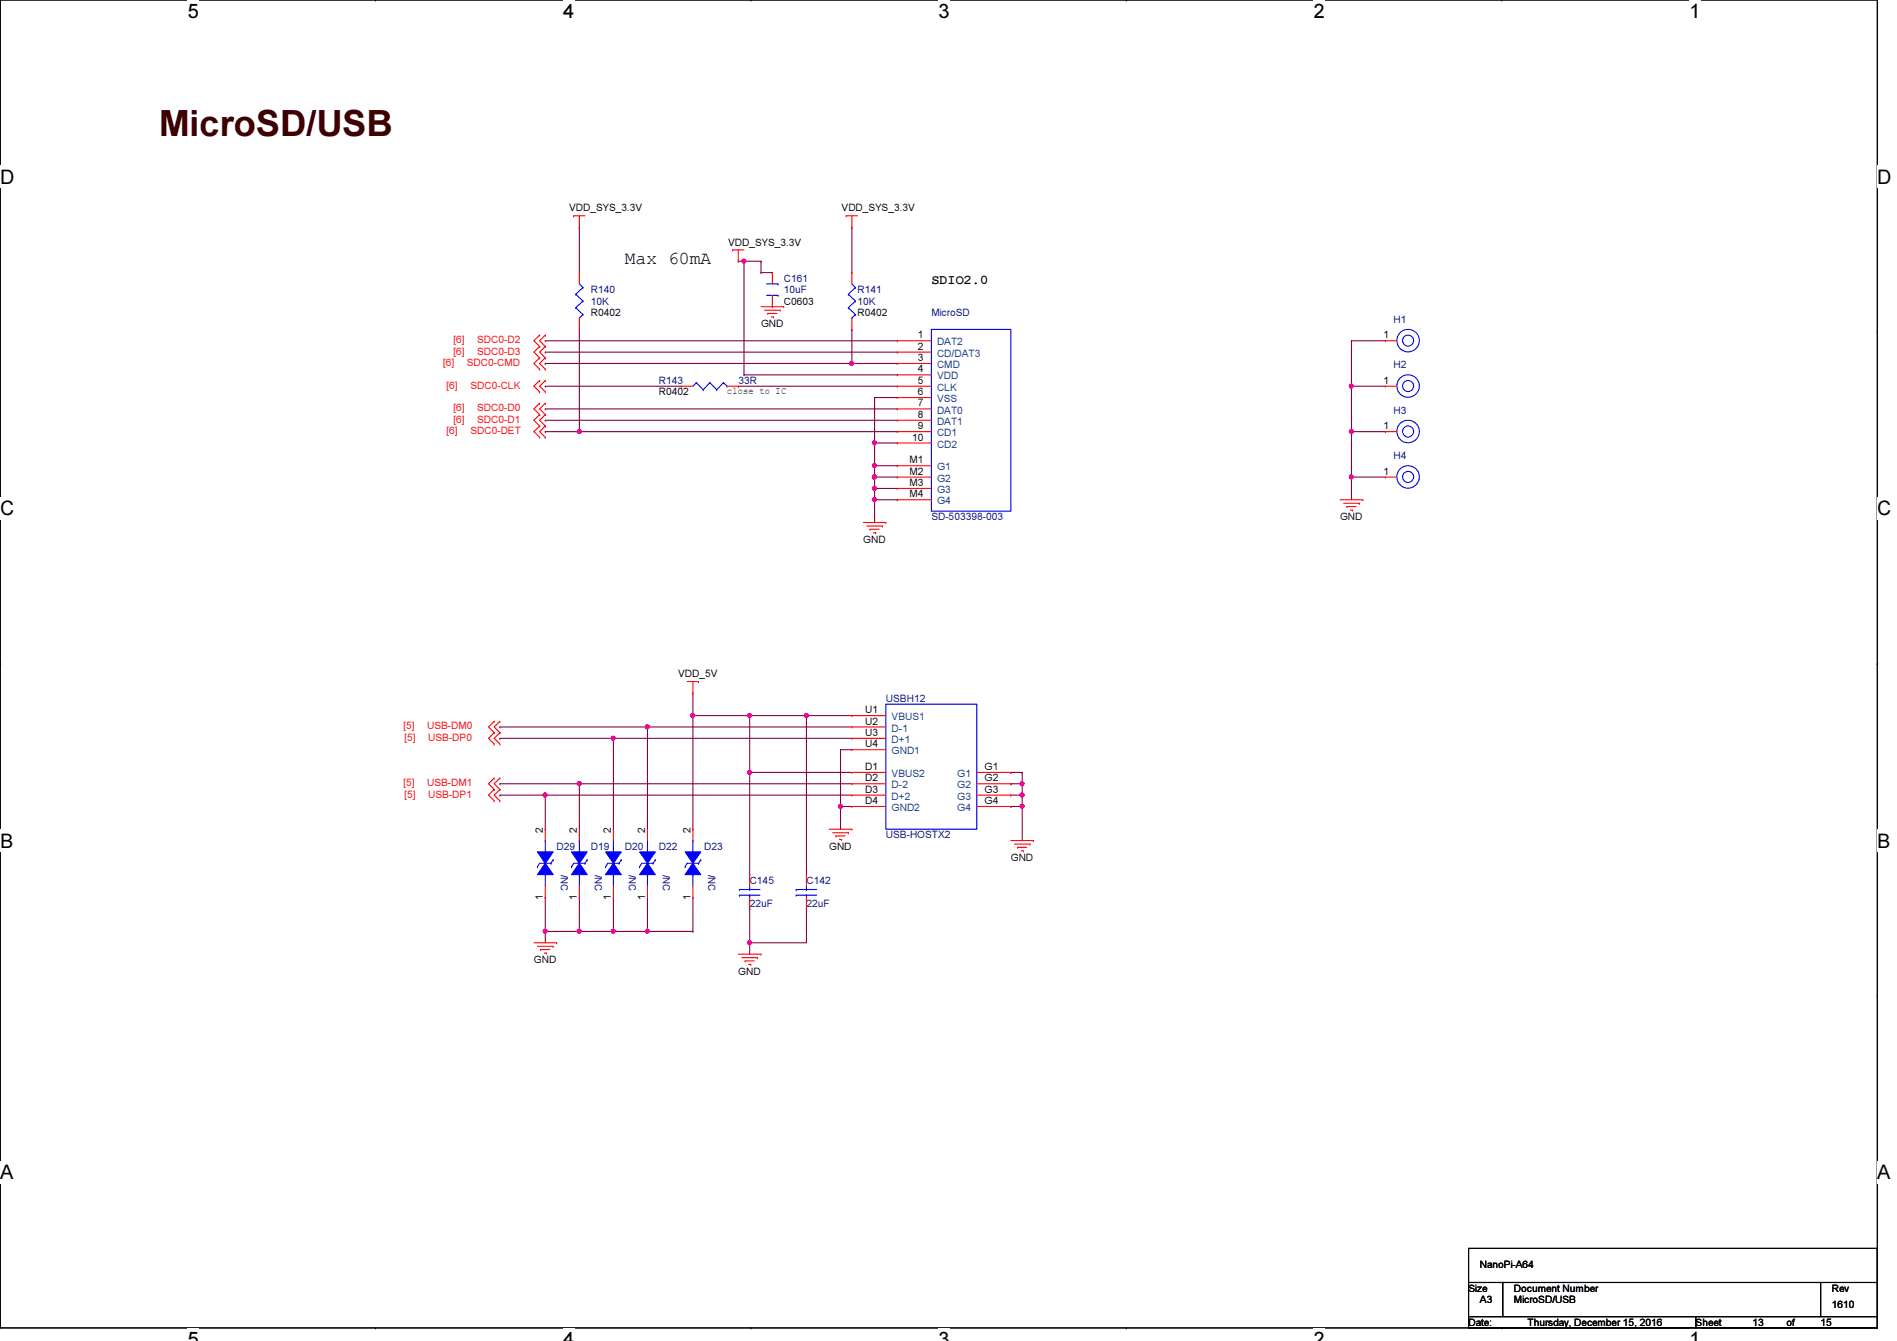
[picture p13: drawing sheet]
<svg xmlns="http://www.w3.org/2000/svg" width="297mm" height="210mm" viewBox="0 0 297 210" stroke-linecap="round" stroke-linejoin="round" font-family="sans-serif">
<defs><g id="words">
<text font-size="5.7" fill="#400000" x="24.9" y="21.3">MicroSD/USB</text>
<g font-size="3.1">
<text x="29.4" y="2.8">5</text>
<text x="88.2" y="2.8">4</text>
<text x="147" y="2.8">3</text>
<text x="205.7" y="2.8">2</text>
<text x="264.5" y="2.8">1</text>
<text x="0" y="28.7">D</text>
<text x="294" y="28.7">D</text>
<text x="0" y="80.7">C</text>
<text x="294" y="80.7">C</text>
<text x="0" y="132.7">B</text>
<text x="294" y="132.7">B</text>
<text x="0" y="184.6">A</text>
<text x="294" y="184.6">A</text>
<text x="29.4" y="210.7">5</text>
<text x="88.2" y="210.7">4</text>
<text x="147" y="210.7">3</text>
<text x="205.7" y="210.7">2</text>
<text x="264.5" y="210.7">1</text>
</g>
<text font-size="2.8" x="97.8" y="41.4">Max 60mA</text>
<text font-size="2.1" x="145.8" y="44.4">SDIO2.0</text>
<g font-size="1.6">
<text x="89.1" y="33.1">VDD_SYS_3.3V</text>
<text x="131.8" y="33.1">VDD_SYS_3.3V</text>
<text x="114" y="38.4">VDD_SYS_3.3V</text>
<text x="122.7" y="47.7">C0603</text>
<text x="92.5" y="49.4">R0402</text>
<text x="119.2" y="51.2">GND</text>
<text x="134.3" y="49.4">R0402</text>
<text x="143.7" y="53">1</text>
<text x="216.6" y="53">1</text>
<text x="143.7" y="54.7">2</text>
<text x="143.7" y="56.5">3</text>
<text x="143.7" y="58.3">4</text>
<text x="103.2" y="61.9">R0402</text>
<text x="113.8" y="61.7">close to IC</text>
<text x="143.7" y="60.1">5</text>
<text x="143.7" y="61.8">6</text>
<text x="143.7" y="63.6">7</text>
<text x="143.7" y="65.4">8</text>
<text x="216.6" y="60.1">1</text>
<text x="142.8" y="69">10</text>
<text x="143.7" y="67.2">9</text>
<text x="216.6" y="67.2">1</text>
<text x="142.4" y="72.5">M1</text>
<text x="142.4" y="74.3">M2</text>
<text x="142.4" y="76.1">M3</text>
<text x="142.4" y="77.9">M4</text>
<text x="216.6" y="74.3">1</text>
<text x="209.8" y="81.4">GND</text>
<text x="135.2" y="85">GND</text>
<text x="106.2" y="106">VDD_5V</text>
<text x="135.5" y="111.6">U1</text>
<text x="135.5" y="113.4">U2</text>
<text x="135.5" y="115.2">U3</text>
<text x="135.5" y="117">U4</text>
<text x="135.5" y="120.5">D1</text>
<text x="135.5" y="122.3">D2</text>
<text x="135.5" y="124.1">D3</text>
<text x="135.5" y="125.9">D4</text>
<text x="154.2" y="120.5">G1</text>
<text x="154.2" y="122.3">G2</text>
<text x="154.2" y="124.1">G3</text>
<text x="154.2" y="125.9">G4</text>
<text x="85" y="130.3" transform="rotate(-90 85 130.3)">2</text>
<text x="90.3" y="130.3" transform="rotate(-90 90.3 130.3)">2</text>
<text x="95.7" y="130.3" transform="rotate(-90 95.7 130.3)">2</text>
<text x="101" y="130.3" transform="rotate(-90 101 130.3)">2</text>
<text x="108.1" y="130.3" transform="rotate(-90 108.1 130.3)">2</text>
<text x="129.8" y="133">GND</text>
<text x="158.3" y="134.8">GND</text>
<text x="85" y="140.8" transform="rotate(-90 85 140.8)">1</text>
<text x="90.3" y="140.8" transform="rotate(-90 90.3 140.8)">1</text>
<text x="95.7" y="140.8" transform="rotate(-90 95.7 140.8)">1</text>
<text x="101" y="140.8" transform="rotate(-90 101 140.8)">1</text>
<text x="108.1" y="140.8" transform="rotate(-90 108.1 140.8)">1</text>
<text x="83.6" y="150.8">GND</text>
<text x="115.6" y="152.6">GND</text>
<text x="230" y="202.2">Size</text>
<text x="231.7" y="198.5">NanoPi-A64</text>
<text x="231.7" y="204">A3</text>
<text x="237.1" y="204">MicroSD/USB</text>
<text x="237.1" y="202.2">Document Number</text>
<text x="286.8" y="202.2">Rev</text>
<text x="230" y="207.5">Date:</text>
<text x="239.2" y="207.5">Thursday, December 15, 2016</text>
<text x="265.5" y="207.5">Sheet</text>
<text x="274.4" y="207.5">13</text>
<text x="279.7" y="207.5">of</text>
<text x="285.1" y="207.5">15</text>
<text x="286.8" y="204.7">1610</text>
</g>
<g font-size="1.6" fill="#000080">
<text x="92.5" y="45.9">R140</text>
<text x="92.5" y="47.7">10K</text>
<text x="122.7" y="44.1">C161</text>
<text x="122.7" y="45.9">10uF</text>
<text x="134.3" y="45.9">R141</text>
<text x="134.3" y="47.7">10K</text>
<text x="145.8" y="49.4">MicroSD</text>
<text x="218.2" y="50.5">H1</text>
<text x="218.2" y="57.6">H2</text>
<text x="103.2" y="60.1">R143</text>
<text x="115.6" y="60.1">33R</text>
<text x="218.2" y="64.7">H3</text>
<text x="218.2" y="71.8">H4</text>
<text x="145.8" y="81.4">SD-503398-003</text>
<text x="138.7" y="109.9">USBH12</text>
<text x="138.7" y="131.2">USB-HOSTX2</text>
<text x="87.2" y="133">D29</text>
<text x="87.8" y="136.9" transform="rotate(90 87.8 136.9)">/NC</text>
<text x="92.5" y="133">D19</text>
<text x="93.1" y="136.9" transform="rotate(90 93.1 136.9)">/NC</text>
<text x="97.8" y="133">D20</text>
<text x="98.5" y="136.9" transform="rotate(90 98.5 136.9)">/NC</text>
<text x="103.2" y="133">D22</text>
<text x="103.8" y="136.9" transform="rotate(90 103.8 136.9)">/NC</text>
<text x="110.3" y="133">D23</text>
<text x="110.9" y="136.9" transform="rotate(90 110.9 136.9)">/NC</text>
<text x="117.4" y="138.3">C145</text>
<text x="117.4" y="141.9">22uF</text>
<text x="126.3" y="138.3">C142</text>
<text x="126.3" y="141.9">22uF</text>
</g>
<g font-size="1.6" fill="#f00">
<text x="71" y="53.7">[6]</text>
<text x="74.7" y="53.7">SDC0-D2</text>
<text x="69.4" y="57.3">[6]</text>
<text x="71" y="55.5">[6]</text>
<text x="73.1" y="57.3">SDC0-CMD</text>
<text x="74.7" y="55.5">SDC0-D3</text>
<text x="69.9" y="60.8">[6]</text>
<text x="71" y="64.4">[6]</text>
<text x="73.7" y="60.8">SDC0-CLK</text>
<text x="74.7" y="64.4">SDC0-D0</text>
<text x="69.9" y="67.9">[6]</text>
<text x="71" y="66.2">[6]</text>
<text x="73.7" y="67.9">SDC0-DET</text>
<text x="74.7" y="66.2">SDC0-D1</text>
<text x="63.2" y="114.2">[5]</text>
<text x="63.3" y="116">[5]</text>
<text x="66.9" y="114.2">USB-DM0</text>
<text x="67.1" y="116">USB-DP0</text>
<text x="63.2" y="123.1">[5]</text>
<text x="63.3" y="124.8">[5]</text>
<text x="66.9" y="123.1">USB-DM1</text>
<text x="67.1" y="124.8">USB-DP1</text>
</g>
<g font-size="1.6" fill="#004080">
<text x="146.7" y="54.1">DAT2</text>
<text x="146.7" y="55.8">CD/DAT3</text>
<text x="146.7" y="57.6">CMD</text>
<text x="146.7" y="59.4">VDD</text>
<text x="146.7" y="61.2">CLK</text>
<text x="146.7" y="62.9">VSS</text>
<text x="146.7" y="64.7">DAT0</text>
<text x="146.7" y="66.5">DAT1</text>
<text x="146.7" y="68.3">CD1</text>
<text x="146.7" y="70.1">CD2</text>
<text x="146.7" y="73.6">G1</text>
<text x="146.7" y="75.4">G2</text>
<text x="146.7" y="77.2">G3</text>
<text x="146.7" y="79">G4</text>
<text x="139.6" y="112.7">VBUS1</text>
<text x="139.6" y="114.5">D-1</text>
<text x="139.6" y="116.3">D+1</text>
<text x="139.6" y="118.1">GND1</text>
<text x="139.6" y="121.6">VBUS2</text>
<text x="139.6" y="123.4">D-2</text>
<text x="139.6" y="125.2">D+2</text>
<text x="149.9" y="121.6">G1</text>
<text x="149.9" y="123.4">G2</text>
<text x="149.9" y="125.2">G3</text>
<text x="139.6" y="127">GND2</text>
<text x="149.9" y="127">G4</text>
</g>
</g></defs>
<path d="M0 0h294v207.9h-294z" fill="none" stroke="#000" stroke-width=".17"/>
<g fill="#fff">
<path d="M29.4 0h1.8v3.5h-1.8z"/>
<path d="M29.4 207.9h1.8v2h-1.8z"/>
</g>
<path d="M58.8 0h.1M58.8 207.9h.1" fill="none" stroke="#000" stroke-width=".17"/>
<g fill="#fff">
<path d="M88.2 0h1.7v3.5h-1.7z"/>
<path d="M88.2 207.9h1.7v2h-1.7z"/>
</g>
<path d="M117.6 0h.1M117.6 207.9h.1" fill="none" stroke="#000" stroke-width=".17"/>
<g fill="#fff">
<path d="M147 0h1.7v3.5h-1.7z"/>
<path d="M147 207.9h1.7v2h-1.7z"/>
</g>
<path d="M176.4 0h.1M176.4 207.9h.1" fill="none" stroke="#000" stroke-width=".17"/>
<g fill="#fff">
<path d="M205.7 0h1.8v3.5h-1.8z"/>
<path d="M205.7 207.9h1.8v2h-1.8z"/>
</g>
<path d="M235.2 0h.1M235.2 207.9h.1" fill="none" stroke="#000" stroke-width=".17"/>
<g fill="#fff">
<path d="M264.5 0h1.8v3.5h-1.8z"/>
<path d="M264.5 207.9h1.8v2h-1.8z"/>
<path d="M0 26h2.3v3.4h-2.3z"/>
<path d="M294 26h2.2v3.4h-2.2z"/>
<path d="M0 77.9h2.3v3.5h-2.3z"/>
<path d="M294 77.9h2.2v3.5h-2.2z"/>
</g>
<path d="M0 51.9h.1M294 51.9h.1" fill="none" stroke="#000" stroke-width=".17"/>
<g fill="#fff">
<path d="M0 129.9h2.1v3.4h-2.1z"/>
<path d="M294 129.9h2v3.4h-2z"/>
</g>
<path d="M0 103.9h.1M294 103.9h.1" fill="none" stroke="#000" stroke-width=".17"/>
<path d="M0 103.9h.1M294 103.9h.1" fill="none" stroke="#000" stroke-width=".16"/>
<g fill="#fff">
<path d="M0 181.8h2.1v3.5h-2.1z"/>
<path d="M294 181.8h2v3.5h-2z"/>
</g>
<path d="M0 155.9h.1M294 155.9h.1" fill="none" stroke="#000" stroke-width=".17"/>
<path d="M116.5 58.7h.1M116.5 40.9h.1M116.5 58.7h24M116.5 40.9v17.8" fill="none" stroke="#800040" stroke-width=".17"/>
<circle cx="116.5" cy="40.9" r=".32" fill="#f0f"/>
<circle cx="116.5" cy="40.9" r=".32" fill="none" stroke="#f0f" stroke-width=".17"/>
<path d="M85.4 55.1h.1M85.4 55.1h55.1M133.4 56.9h.1M133.4 56.9h7.1M85.4 64h.1M85.4 65.8h.1M85.4 64h55.1M85.4 65.8h55.1" fill="none" stroke="#800040" stroke-width=".17"/>
<circle cx="133.4" cy="56.9" r=".32" fill="#f0f"/>
<circle cx="133.4" cy="56.9" r=".32" fill="none" stroke="#f0f" stroke-width=".17"/>
<path d="M116.5 40.9h.1M116.5 40.9h2.7M90.7 67.6h.1M90.7 67.6h49.8" fill="none" stroke="#800040" stroke-width=".17"/>
<circle cx="90.7" cy="67.5" r=".32" fill="#f0f"/>
<circle cx="90.7" cy="67.5" r=".32" fill="none" stroke="#f0f" stroke-width=".17"/>
<g fill="none" stroke="#800040" stroke-width=".17">
<path d="M85.4 53.3h.1M85.4 56.9h.1M85.4 53.3h55.1M90.7 51.6h.1M90.7 51.6v16h-5.3M133.4 51.6h.1M133.4 51.6v5.3h-48M85.4 60.5h.1M85.4 67.6h.1M85.4 60.5h21.3M136.9 72.9h.1M136.9 72.9h3.6"/>
<path d="M136.9 72.9v1.8"/>
</g>
<circle cx="136.9" cy="72.9" r=".32" fill="#f0f"/>
<circle cx="136.9" cy="72.9" r=".32" fill="none" stroke="#f0f" stroke-width=".17"/>
<path d="M136.9 74.7h.1M136.9 74.7h3.6" fill="none" stroke="#800040" stroke-width=".17"/>
<circle cx="136.9" cy="74.6" r=".32" fill="#f0f"/>
<circle cx="136.9" cy="74.6" r=".32" fill="none" stroke="#f0f" stroke-width=".17"/>
<path d="M136.9 76.5h.1M136.9 76.5v1.7" fill="none" stroke="#800040" stroke-width=".17"/>
<circle cx="136.9" cy="76.4" r=".32" fill="#f0f"/>
<circle cx="136.9" cy="76.4" r=".32" fill="none" stroke="#f0f" stroke-width=".17"/>
<path d="M136.9 76.5h.1M136.9 78.2h.1M136.9 76.5h3.6M136.9 78.2h3.6" fill="none" stroke="#800040" stroke-width=".17"/>
<circle cx="136.9" cy="78.2" r=".32" fill="#f0f"/>
<circle cx="136.9" cy="78.2" r=".32" fill="none" stroke="#f0f" stroke-width=".17"/>
<path d="M136.9 78.2h.1M136.9 74.7h.1M136.9 74.7v1.8M136.9 78.2v3.6" fill="none" stroke="#800040" stroke-width=".17"/>
<circle cx="136.9" cy="74.6" r=".32" fill="#f0f"/>
<circle cx="136.9" cy="74.6" r=".32" fill="none" stroke="#f0f" stroke-width=".17"/>
<path d="M115.6 60.5h.1M115.6 60.5h24.9M136.9 62.2h.1M136.9 69.3h.1M136.9 62.2h3.6M136.9 62.2v10.7M136.9 69.3h3.6" fill="none" stroke="#800040" stroke-width=".17"/>
<circle cx="136.9" cy="69.3" r=".32" fill="#f0f"/>
<circle cx="136.9" cy="69.3" r=".32" fill="none" stroke="#f0f" stroke-width=".17"/>
<g fill="none" stroke="#800040" stroke-width=".17">
<path d="M90.7 35.6h.1M90.7 35.6v7.1M133.4 35.6h.1M133.4 35.6v7.1M115.6 40.9h.1M115.6 40.9h.9M119.2 40.9h.1M119.2 42.7h.1M119.2 40.9v1.8M119.2 42.7h1.7M211.6 53.3h.1M211.6 53.3h5.4"/>
<path d="M211.6 53.3v14.3M211.6 60.5h.1M211.6 60.5h5.4"/>
</g>
<circle cx="211.6" cy="60.4" r=".32" fill="#f0f"/>
<circle cx="211.6" cy="60.4" r=".32" fill="none" stroke="#f0f" stroke-width=".17"/>
<path d="M211.6 67.6h.1M211.6 74.7h.1M211.6 67.6h5.4M211.6 74.7v3.5" fill="none" stroke="#800040" stroke-width=".17"/>
<circle cx="211.6" cy="74.6" r=".32" fill="#f0f"/>
<circle cx="211.6" cy="74.6" r=".32" fill="none" stroke="#f0f" stroke-width=".17"/>
<path d="M211.6 74.7h.1M211.6 67.6h.1M211.6 74.7h5.4M211.6 67.6v7.1" fill="none" stroke="#800040" stroke-width=".17"/>
<circle cx="211.6" cy="67.5" r=".32" fill="#f0f"/>
<circle cx="211.6" cy="67.5" r=".32" fill="none" stroke="#f0f" stroke-width=".17"/>
<path d="M158.3 124.5h.1M160.1 122.7h.1M160.1 122.7v1.8h-1.8" fill="none" stroke="#800040" stroke-width=".17"/>
<circle cx="160" cy="122.7" r=".32" fill="#f0f"/>
<circle cx="160" cy="122.7" r=".32" fill="none" stroke="#f0f" stroke-width=".17"/>
<path d="M126.3 112h.1M126.3 112h7.1M158.3 122.7h.1M158.3 126.2h.1M160.1 120.9h.1M160.1 124.5h.1M160.1 120.9v1.8h-1.8M160.1 124.5v1.7h-1.8" fill="none" stroke="#800040" stroke-width=".17"/>
<circle cx="160" cy="124.4" r=".32" fill="#f0f"/>
<circle cx="160" cy="124.4" r=".32" fill="none" stroke="#f0f" stroke-width=".17"/>
<path d="M108.5 108.5h.1M108.5 108.5v3.5M126.3 112h.1M126.3 112v24.9M117.4 120.9h.1M117.4 120.9h16" fill="none" stroke="#800040" stroke-width=".17"/>
<circle cx="126.3" cy="112" r=".32" fill="#f0f"/>
<circle cx="126.3" cy="112" r=".32" fill="none" stroke="#f0f" stroke-width=".17"/>
<path d="M117.4 120.9h.1M117.4 120.9v16" fill="none" stroke="#800040" stroke-width=".17"/>
<circle cx="117.4" cy="120.9" r=".32" fill="#f0f"/>
<circle cx="117.4" cy="120.9" r=".32" fill="none" stroke="#f0f" stroke-width=".17"/>
<path d="M78.3 113.8h.1M78.3 113.8h23.1M117.4 112h.1M117.4 112v8.9M126.3 142.2h.1M126.3 142.2v5.4" fill="none" stroke="#800040" stroke-width=".17"/>
<circle cx="101.4" cy="113.8" r=".32" fill="#f0f"/>
<circle cx="101.4" cy="113.8" r=".32" fill="none" stroke="#f0f" stroke-width=".17"/>
<path d="M78.3 115.6h.1M78.3 115.6h17.8M101.4 113.8h.1M101.4 113.8v16" fill="none" stroke="#800040" stroke-width=".17"/>
<circle cx="96" cy="115.5" r=".32" fill="#f0f"/>
<circle cx="96" cy="115.5" r=".32" fill="none" stroke="#f0f" stroke-width=".17"/>
<path d="M96.1 115.6h.1M96.1 115.6v14.2M78.3 122.7h.1M78.3 122.7h12.4" fill="none" stroke="#800040" stroke-width=".17"/>
<circle cx="90.7" cy="122.7" r=".32" fill="#f0f"/>
<circle cx="90.7" cy="122.7" r=".32" fill="none" stroke="#f0f" stroke-width=".17"/>
<path d="M78.3 124.5h.1M78.3 124.5h7.1M85.4 124.5h.1M85.4 124.5v5.3M90.7 122.7h.1M90.7 122.7v7.1M96.1 140.5h.1M96.1 140.5v5.3M117.4 147.6h.1M117.4 147.6h8.9M117.4 147.6v1.8" fill="none" stroke="#800040" stroke-width=".17"/>
<circle cx="96" cy="145.8" r=".32" fill="#f0f"/>
<circle cx="96" cy="145.8" r=".32" fill="none" stroke="#f0f" stroke-width=".17"/>
<path d="M101.4 140.5h.1M101.4 140.5v5.3" fill="none" stroke="#800040" stroke-width=".17"/>
<circle cx="101.4" cy="145.8" r=".32" fill="#f0f"/>
<circle cx="101.4" cy="145.8" r=".32" fill="none" stroke="#f0f" stroke-width=".17"/>
<path d="M131.6 117.3h.1M131.6 117.3h1.8M85.4 124.5h.1M85.4 124.5h48M96.1 145.8h.1M96.1 145.8h5.3" fill="none" stroke="#800040" stroke-width=".17"/>
<circle cx="85.4" cy="124.4" r=".32" fill="#f0f"/>
<circle cx="85.4" cy="124.4" r=".32" fill="none" stroke="#f0f" stroke-width=".17"/>
<path d="M101.4 113.8h.1M101.4 113.8h32M131.6 117.3h.1M131.6 117.3v8.9M90.7 122.7h.1M90.7 122.7h42.7M117.4 142.2h.1M117.4 142.2v5.4" fill="none" stroke="#800040" stroke-width=".17"/>
<circle cx="117.4" cy="147.5" r=".32" fill="#f0f"/>
<circle cx="117.4" cy="147.5" r=".32" fill="none" stroke="#f0f" stroke-width=".17"/>
<path d="M131.6 126.2h.1M131.6 126.2h1.8M85.4 145.8h.1M85.4 145.8v1.8" fill="none" stroke="#800040" stroke-width=".17"/>
<circle cx="131.6" cy="126.2" r=".32" fill="#f0f"/>
<circle cx="131.6" cy="126.2" r=".32" fill="none" stroke="#f0f" stroke-width=".17"/>
<path d="M96.1 115.6h.1M96.1 115.6h37.3M131.6 126.2h.1M131.6 126.2v3.6M158.3 120.9h.1M158.3 120.9h1.8M85.4 145.8h.1M90.7 140.5h.1M90.7 140.5v5.3h-5.3" fill="none" stroke="#800040" stroke-width=".17"/>
<circle cx="90.7" cy="145.8" r=".32" fill="#f0f"/>
<circle cx="90.7" cy="145.8" r=".32" fill="none" stroke="#f0f" stroke-width=".17"/>
<circle cx="85.4" cy="145.8" r=".32" fill="#f0f"/>
<circle cx="85.4" cy="145.8" r=".32" fill="none" stroke="#f0f" stroke-width=".17"/>
<path d="M160.1 126.2h.1M160.1 126.2v5.4" fill="none" stroke="#800040" stroke-width=".17"/>
<circle cx="160" cy="126.2" r=".32" fill="#f0f"/>
<circle cx="160" cy="126.2" r=".32" fill="none" stroke="#f0f" stroke-width=".17"/>
<path d="M117.4 112h.1M117.4 112h8.9M85.4 140.5h.1M85.4 140.5v5.3M90.7 145.8h.1M90.7 145.8h5.4" fill="none" stroke="#800040" stroke-width=".17"/>
<circle cx="117.4" cy="112" r=".32" fill="#f0f"/>
<circle cx="117.4" cy="112" r=".32" fill="none" stroke="#f0f" stroke-width=".17"/>
<path d="M108.5 112h.1M108.5 112h8.9M108.5 112v17.8" fill="none" stroke="#800040" stroke-width=".17"/>
<circle cx="108.5" cy="112" r=".32" fill="#f0f"/>
<circle cx="108.5" cy="112" r=".32" fill="none" stroke="#f0f" stroke-width=".17"/>
<path d="M101.4 145.8h7.1M108.5 145.8h.1M108.5 140.5h.1M108.5 140.5v5.3" fill="none" stroke="#800040" stroke-width=".17"/>
<g fill="none" stroke="#f00" stroke-width=".17">
<path d="M89.8 33.8h.1M89.8 33.8h1.8M90.7 35.6h.1M90.7 33.8v1.8M114.7 39.1h.1M114.7 39.1h1.8M115.6 39.1v1.8M132.5 33.8h.1M132.5 33.8h1.8M133.4 35.6h.1M133.4 33.8v1.8M84.5 59.6h.1"/>
<path d="M84.5 57.8h.1M84.5 56h.1M84.5 54.2h.1M84.5 52.5h.1M84.5 59.6l-.9 .9 .9 .8M84.5 56l-.9 .9 .9 .9M84.5 54.2l-.9 .9 .9 .9M84.5 52.5l-.9 .8 .9 .9M85.4 59.6h.1M85.4 57.8h.1M85.4 56h.1M85.4 54.2h.1"/>
<path d="M85.4 52.5h.1M85.4 59.6l-.9 .9 .9 .8M85.4 56l-.9 .9 .9 .9M85.4 54.2l-.9 .9 .9 .9M85.4 52.5l-.9 .8 .9 .9M115.6 40.9h.1M119.2 48h3.5M119.7 48.6h2.5M120.2 49.1h.1M120.2 49.1h1.5M120.8 49.6h.3M120.9 48h.1"/>
<path d="M120.9 42.7h.1M120.9 42.7v1.7M120.9 46.2v1.8M121.1 49.6h.1M122.2 48.6h.1M122.7 48h.1M133.4 42.7h.1M133.4 51.6h.1M133.4 42.7v1.7M133.4 49.8v1.8M217 53.3h.1M217 53.3h1.7"/>
<path d="M84.5 66.7h.1M84.5 64.9h.1M84.5 63.1h.1M84.5 61.3h.1M84.5 68.5h.1M84.5 64.9l-.9 .9 .9 .9M84.5 63.1l-.9 .9 .9 .9M84.5 66.7l-.9 .9 .9 .9M85.4 66.7h.1M85.4 64.9h.1M85.4 63.1h.1M85.4 61.3h.1"/>
<path d="M85.4 68.5h.1M85.4 64.9l-.9 .9 .9 .9M85.4 63.1l-.9 .9 .9 .9M85.4 66.7l-.9 .9 .9 .9M106.7 60.5h.1M106.7 60.5h1.8M113.8 60.5h1.8M115.6 60.5h.1M209.8 78.2h3.6M210.4 78.8h2.4M210.9 79.3h.1M210.9 79.3h1.4"/>
<path d="M211.5 79.8h.3M211.8 79.8h.1M212.8 78.8h.1M213.4 78.2h.1M135.2 81.8h3.5M135.7 82.3h2.5M136.2 82.8h.1M136.2 82.8h1.5M136.8 83.4h.3M137.1 83.4h.1M138.2 82.3h.1M138.7 81.8h.1"/>
<path d="M77.4 114.7h.1M77.4 116.5h.1M77.4 112.9h.1M77.4 114.7l-.9 .9 .9 .9M77.4 112.9l-.9 .9 .9 .9M78.3 114.7h.1M78.3 116.5h.1M78.3 112.9h.1M78.3 114.7l-.9 .9 .9 .9M78.3 112.9l-.9 .9 .9 .9M107.6 106.7h1.8M108.5 108.5h.1"/>
<path d="M108.5 106.7v1.8M109.4 106.7h.1M133.4 112h.1M133.4 113.8h.1M133.4 115.6h.1M133.4 117.3h.1M133.4 112h5.3M133.4 113.8h5.3M133.4 115.6h5.3M133.4 117.3h5.3M77.4 123.6h.1M77.4 125.3h.1"/>
<path d="M77.4 121.8h.1M77.4 123.6l-.9 .9 .9 .8M77.4 121.8l-.9 .9 .9 .9M78.3 123.6h.1M78.3 125.3h.1M78.3 121.8h.1M78.3 123.6l-.9 .9 .9 .8M78.3 121.8l-.9 .9 .9 .9M129.8 129.8h3.6M130.4 130.3h2.4M130.9 130.9h.1M130.9 130.9h1.4"/>
<path d="M131.4 131.4h.4M131.8 131.4h.1M132.8 130.3h.1M133.4 129.8h.1M133.4 120.9h.1M133.4 122.7h.1M133.4 124.5h.1M133.4 126.2h.1M133.4 120.9h5.3M133.4 122.7h5.3M133.4 124.5h5.3M133.4 126.2h5.3"/>
<path d="M152.9 120.9h5.4M152.9 122.7h5.4M152.9 124.5h5.4M152.9 126.2h5.4M158.3 120.9h.1M158.3 122.7h.1M158.3 124.5h.1M158.3 126.2h.1M158.3 131.6h3.5M158.8 132.1h2.5M159.3 132.6h.1M159.3 132.6h1.5"/>
<path d="M159.9 133.2h.3M160.2 133.2h.1M161.3 132.1h.1M161.8 131.6h.1M83.6 147.6h3.6M84.2 148.1h2.4M84.7 148.6h.1M84.7 148.6h1.4M85.2 149.2h.4M85.6 149.2h.1M86.6 148.1h.1M87.2 147.6h.1"/>
<path d="M115.6 149.4h3.6M116.2 149.9h2.4M116.7 150.4h.1M116.7 150.4h1.4M117.2 151h.4M117.6 151h.1M118.6 149.9h.1M119.2 149.4h.1"/>
</g>
<path d="M230 195.4h.1M230 195.4v5.3M230 195.4h64M294 195.4h.1M294 195.4v5.3M230 200.7h5.3v5.4h-5.3zM230 206.1h35.5v1.8h-35.5zM235.3 200.7h49.8v5.4h-49.8zM265.5 206.1h28.5v1.8h-28.5zM285.1 200.7h8.9v5.4h-8.9zM294 200.7h.1" fill="none" stroke="#000" stroke-width=".17"/>
<g fill="none" stroke="#00f" stroke-width=".17">
<path d="M109 59.9h.1M109 59.9l-.5 .6M109 59.9l1.1 1.1M111.2 59.9h.1M111.2 59.9l-1.1 1.1M111.2 59.9l1 1.1M113.3 59.9h.1M113.3 59.9l-1.1 1.1M113.3 59.9l.5 .6M120.1 46.2h1.7M120.1 44.4h1.7M121.8 46.2h.1"/>
<path d="M121.8 44.4h.1M132.8 46.1h.1M132.8 48.2h.1M132.8 46.1l1.1 1M132.8 48.2l1.1 1M133.4 49.8h.1M133.4 44.4l.5 .6M133.9 45h.1M133.9 47.1h.1M133.9 49.2h.1M133.9 45l-1.1 1.1M133.9 47.1l-1.1 1.1"/>
<path d="M133.9 49.2l-.5 .6M110.1 61h.1M112.2 61h.1M113.8 60.5h.1M138.7 110.2h14.2v19.6h-14.2zM89.8 135.1h1.8M90.7 136.9h.1M90.7 131.6h.1M90.7 131.6v1.7M90.7 136.9v1.8M91.6 135.1h.1"/>
<circle cx="220.5" cy="53.3" r="1.76"/>
<circle cx="220.5" cy="53.3" r=".87"/>
</g>
<path d="M90.7 135.1l1.2 1.8h-2.4z" fill-rule="evenodd" fill="#00f"/>
<path d="M89.5 135.7h.1M89.8 135.1l-.3 .6M90.7 135.1l1.2 1.8h-2.4zM91.9 134.6h.1M91.9 134.6l-.3 .5" fill="none" stroke="#00f" stroke-width=".17"/>
<path d="M89.5 133.3h2.4l-1.2 1.8z" fill-rule="evenodd" fill="#00f"/>
<g fill="none" stroke="#00f" stroke-width=".17">
<path d="M89.5 133.3h2.4l-1.2 1.8zM95.2 135.1h1.7M96.1 136.9h.1M96.1 131.6h.1M96.1 131.6v1.7M96.1 136.9v1.8M96.9 135.1h.1"/>
<circle cx="220.5" cy="60.4" r="1.76"/>
<circle cx="220.5" cy="60.4" r=".87"/>
</g>
<path d="M217 60.5h.1M217 60.5h1.7M90.7 129.8h.1M90.7 129.8v1.8M90.7 138.7v1.8M90.7 140.5h.1" fill="none" stroke="#f00" stroke-width=".17"/>
<path d="M96.1 135.1l1.2 1.8h-2.5z" fill-rule="evenodd" fill="#00f"/>
<path d="M94.8 135.7h.1M95.2 135.1l-.4 .6M96.1 135.1l1.2 1.8h-2.5zM97.3 134.6h.1M97.3 134.6l-.4 .5" fill="none" stroke="#00f" stroke-width=".17"/>
<path d="M94.8 133.3h2.5l-1.2 1.8z" fill-rule="evenodd" fill="#00f"/>
<g fill="none" stroke="#00f" stroke-width=".17">
<path d="M145.8 51.6h12.5v28.4h-12.5zM84.5 135.1h1.8M85.4 136.9h.1M85.4 131.6h.1M85.4 131.6v1.7M85.4 136.9v1.8M86.3 135.1h.1M94.8 133.3h2.5l-1.2 1.8z"/>
<circle cx="220.5" cy="67.5" r="1.76"/>
<circle cx="220.5" cy="67.5" r=".87"/>
</g>
<g fill="none" stroke="#f00" stroke-width=".17">
<path d="M140.5 53.3h.1M140.5 55.1h.1M140.5 56.9h.1M140.5 58.7h.1M140.5 53.3h5.3M140.5 55.1h5.3M140.5 56.9h5.3M140.5 58.7h5.3M140.5 60.5h.1M140.5 62.2h.1M140.5 64h.1M140.5 65.8h.1"/>
<path d="M140.5 67.6h.1M140.5 69.3h.1M140.5 72.9h.1M140.5 74.7h.1M140.5 76.5h.1M140.5 78.2h.1M140.5 60.5h5.3M140.5 62.2h5.3M140.5 64h5.3M140.5 65.8h5.3M140.5 67.6h5.3M140.5 69.3h5.3"/>
<path d="M140.5 72.9h5.3M140.5 74.7h5.3M140.5 76.5h5.3M140.5 78.2h5.3M217 67.6h.1M217 67.6h1.7M96.1 129.8h.1M96.1 129.8v1.8M96.1 138.7v1.8M96.1 140.5h.1"/>
</g>
<path d="M85.4 135.1l1.2 1.8h-2.4z" fill-rule="evenodd" fill="#00f"/>
<path d="M84.2 135.7h.1M84.5 135.1l-.3 .6M85.4 135.1l1.2 1.8h-2.4zM86.6 134.6h.1M86.6 134.6l-.3 .5" fill="none" stroke="#00f" stroke-width=".17"/>
<path d="M84.2 133.3h2.4l-1.2 1.8z" fill-rule="evenodd" fill="#00f"/>
<g fill="none" stroke="#00f" stroke-width=".17">
<path d="M84.2 133.3h2.4l-1.2 1.8zM100.5 135.1h1.8M101.4 136.9h.1M101.4 131.6h.1M101.4 131.6v1.7M101.4 136.9v1.8M102.3 135.1h.1"/>
<circle cx="220.5" cy="74.6" r="1.76"/>
<circle cx="220.5" cy="74.6" r=".87"/>
</g>
<path d="M217 74.7h.1M217 74.7h1.7M85.4 129.8h.1M85.4 129.8v1.8M85.4 138.7v1.8M85.4 140.5h.1" fill="none" stroke="#f00" stroke-width=".17"/>
<path d="M101.4 135.1l1.2 1.8h-2.4z" fill-rule="evenodd" fill="#00f"/>
<path d="M100.2 135.7h.1M100.5 135.1l-.3 .6M101.4 135.1l1.2 1.8h-2.4zM102.6 134.6h.1M102.6 134.6l-.3 .5" fill="none" stroke="#00f" stroke-width=".17"/>
<path d="M100.2 133.3h2.4l-1.2 1.8z" fill-rule="evenodd" fill="#00f"/>
<path d="M100.2 133.3h2.4l-1.2 1.8zM107.6 135.1h1.8M108.5 136.9h.1M108.5 131.6h.1M108.5 131.6v1.7M108.5 136.9v1.8M109.4 135.1h.1" fill="none" stroke="#00f" stroke-width=".17"/>
<path d="M101.4 129.8h.1M101.4 129.8v1.8M101.4 138.7v1.8M101.4 140.5h.1" fill="none" stroke="#f00" stroke-width=".17"/>
<path d="M108.5 135.1l1.2 1.8h-2.4z" fill-rule="evenodd" fill="#00f"/>
<path d="M107.3 135.7h.1M107.6 135.1l-.3 .6M108.5 135.1l1.2 1.8h-2.4zM109.7 134.6h.1M109.7 134.6l-.3 .5" fill="none" stroke="#00f" stroke-width=".17"/>
<path d="M107.3 133.3h2.4l-1.2 1.8z" fill-rule="evenodd" fill="#00f"/>
<g fill="none" stroke="#00f" stroke-width=".17">
<path d="M90.2 46.1h.1M90.2 48.2h.1M90.2 46.1l1.1 1M90.2 48.2l1.1 1M90.7 49.8h.1M90.7 44.4l.6 .6M91.3 45h.1M91.3 47.1h.1M91.3 49.2h.1M91.3 45l-1.1 1.1M91.3 47.1l-1.1 1.1M91.3 49.2l-.6 .6"/>
<path d="M107.3 133.3h2.4l-1.2 1.8zM115.8 139.2h.1M115.8 139.2h3.2M117.4 139.2h.1M117.4 138.7v.5M124.7 139.2h.1M124.7 139.2h3.2M126.3 139.2h.1M126.3 138.7v.5M115.8 140.1h.1M115.8 140.1h3.2M117.4 140.1h.1"/>
<path d="M117.4 140.1v.4M124.7 140.1h.1M124.7 140.1h3.2M126.3 140.1h.1M126.3 140.1v.4"/>
</g>
<g fill="none" stroke="#f00" stroke-width=".17">
<path d="M90.7 42.7h.1M90.7 51.6h.1M90.7 42.7v1.7M90.7 49.8v1.8M108.5 129.8h.1M108.5 129.8v1.8M108.5 138.7v1.8M117.4 136.9h.1M117.4 136.9v1.8M126.3 136.9h.1M126.3 136.9v1.8M108.5 140.5h.1"/>
<path d="M117.4 142.2h.1M117.4 140.5v1.7M126.3 142.2h.1M126.3 140.5v1.7"/>
</g>
<circle cx="116.5" cy="40.9" r=".32" fill="#f0f"/>
<circle cx="116.5" cy="40.9" r=".32" fill="none" stroke="#f0f" stroke-width=".17"/>
<circle cx="133.4" cy="56.9" r=".32" fill="#f0f"/>
<circle cx="133.4" cy="56.9" r=".32" fill="none" stroke="#f0f" stroke-width=".17"/>
<circle cx="90.7" cy="67.5" r=".32" fill="#f0f"/>
<circle cx="90.7" cy="67.5" r=".32" fill="none" stroke="#f0f" stroke-width=".17"/>
<circle cx="136.9" cy="72.9" r=".32" fill="#f0f"/>
<circle cx="136.9" cy="72.9" r=".32" fill="none" stroke="#f0f" stroke-width=".17"/>
<circle cx="136.9" cy="74.6" r=".32" fill="#f0f"/>
<circle cx="136.9" cy="74.6" r=".32" fill="none" stroke="#f0f" stroke-width=".17"/>
<circle cx="136.9" cy="76.4" r=".32" fill="#f0f"/>
<circle cx="136.9" cy="76.4" r=".32" fill="none" stroke="#f0f" stroke-width=".17"/>
<circle cx="136.9" cy="78.2" r=".32" fill="#f0f"/>
<circle cx="136.9" cy="78.2" r=".32" fill="none" stroke="#f0f" stroke-width=".17"/>
<circle cx="136.9" cy="74.6" r=".32" fill="#f0f"/>
<circle cx="136.9" cy="74.6" r=".32" fill="none" stroke="#f0f" stroke-width=".17"/>
<circle cx="136.9" cy="69.3" r=".32" fill="#f0f"/>
<circle cx="136.9" cy="69.3" r=".32" fill="none" stroke="#f0f" stroke-width=".17"/>
<circle cx="211.6" cy="60.4" r=".32" fill="#f0f"/>
<circle cx="211.6" cy="60.4" r=".32" fill="none" stroke="#f0f" stroke-width=".17"/>
<circle cx="211.6" cy="74.6" r=".32" fill="#f0f"/>
<circle cx="211.6" cy="74.6" r=".32" fill="none" stroke="#f0f" stroke-width=".17"/>
<circle cx="211.6" cy="67.5" r=".32" fill="#f0f"/>
<circle cx="211.6" cy="67.5" r=".32" fill="none" stroke="#f0f" stroke-width=".17"/>
<circle cx="160" cy="122.7" r=".32" fill="#f0f"/>
<circle cx="160" cy="122.7" r=".32" fill="none" stroke="#f0f" stroke-width=".17"/>
<circle cx="160" cy="124.4" r=".32" fill="#f0f"/>
<circle cx="160" cy="124.4" r=".32" fill="none" stroke="#f0f" stroke-width=".17"/>
<circle cx="126.3" cy="112" r=".32" fill="#f0f"/>
<circle cx="126.3" cy="112" r=".32" fill="none" stroke="#f0f" stroke-width=".17"/>
<circle cx="117.4" cy="120.9" r=".32" fill="#f0f"/>
<circle cx="117.4" cy="120.9" r=".32" fill="none" stroke="#f0f" stroke-width=".17"/>
<circle cx="101.4" cy="113.8" r=".32" fill="#f0f"/>
<circle cx="101.4" cy="113.8" r=".32" fill="none" stroke="#f0f" stroke-width=".17"/>
<circle cx="96" cy="115.5" r=".32" fill="#f0f"/>
<circle cx="96" cy="115.5" r=".32" fill="none" stroke="#f0f" stroke-width=".17"/>
<circle cx="90.7" cy="122.7" r=".32" fill="#f0f"/>
<circle cx="90.7" cy="122.7" r=".32" fill="none" stroke="#f0f" stroke-width=".17"/>
<circle cx="96" cy="145.8" r=".32" fill="#f0f"/>
<circle cx="96" cy="145.8" r=".32" fill="none" stroke="#f0f" stroke-width=".17"/>
<circle cx="101.4" cy="145.8" r=".32" fill="#f0f"/>
<circle cx="101.4" cy="145.8" r=".32" fill="none" stroke="#f0f" stroke-width=".17"/>
<circle cx="85.4" cy="124.4" r=".32" fill="#f0f"/>
<circle cx="85.4" cy="124.4" r=".32" fill="none" stroke="#f0f" stroke-width=".17"/>
<circle cx="117.4" cy="147.5" r=".32" fill="#f0f"/>
<circle cx="117.4" cy="147.5" r=".32" fill="none" stroke="#f0f" stroke-width=".17"/>
<circle cx="131.6" cy="126.2" r=".32" fill="#f0f"/>
<circle cx="131.6" cy="126.2" r=".32" fill="none" stroke="#f0f" stroke-width=".17"/>
<circle cx="90.7" cy="145.8" r=".32" fill="#f0f"/>
<circle cx="90.7" cy="145.8" r=".32" fill="none" stroke="#f0f" stroke-width=".17"/>
<circle cx="85.4" cy="145.8" r=".32" fill="#f0f"/>
<circle cx="85.4" cy="145.8" r=".32" fill="none" stroke="#f0f" stroke-width=".17"/>
<circle cx="160" cy="126.2" r=".32" fill="#f0f"/>
<circle cx="160" cy="126.2" r=".32" fill="none" stroke="#f0f" stroke-width=".17"/>
<circle cx="117.4" cy="112" r=".32" fill="#f0f"/>
<circle cx="117.4" cy="112" r=".32" fill="none" stroke="#f0f" stroke-width=".17"/>
<circle cx="108.5" cy="112" r=".32" fill="#f0f"/>
<circle cx="108.5" cy="112" r=".32" fill="none" stroke="#f0f" stroke-width=".17"/>
<use href="#words"/>
</svg>
